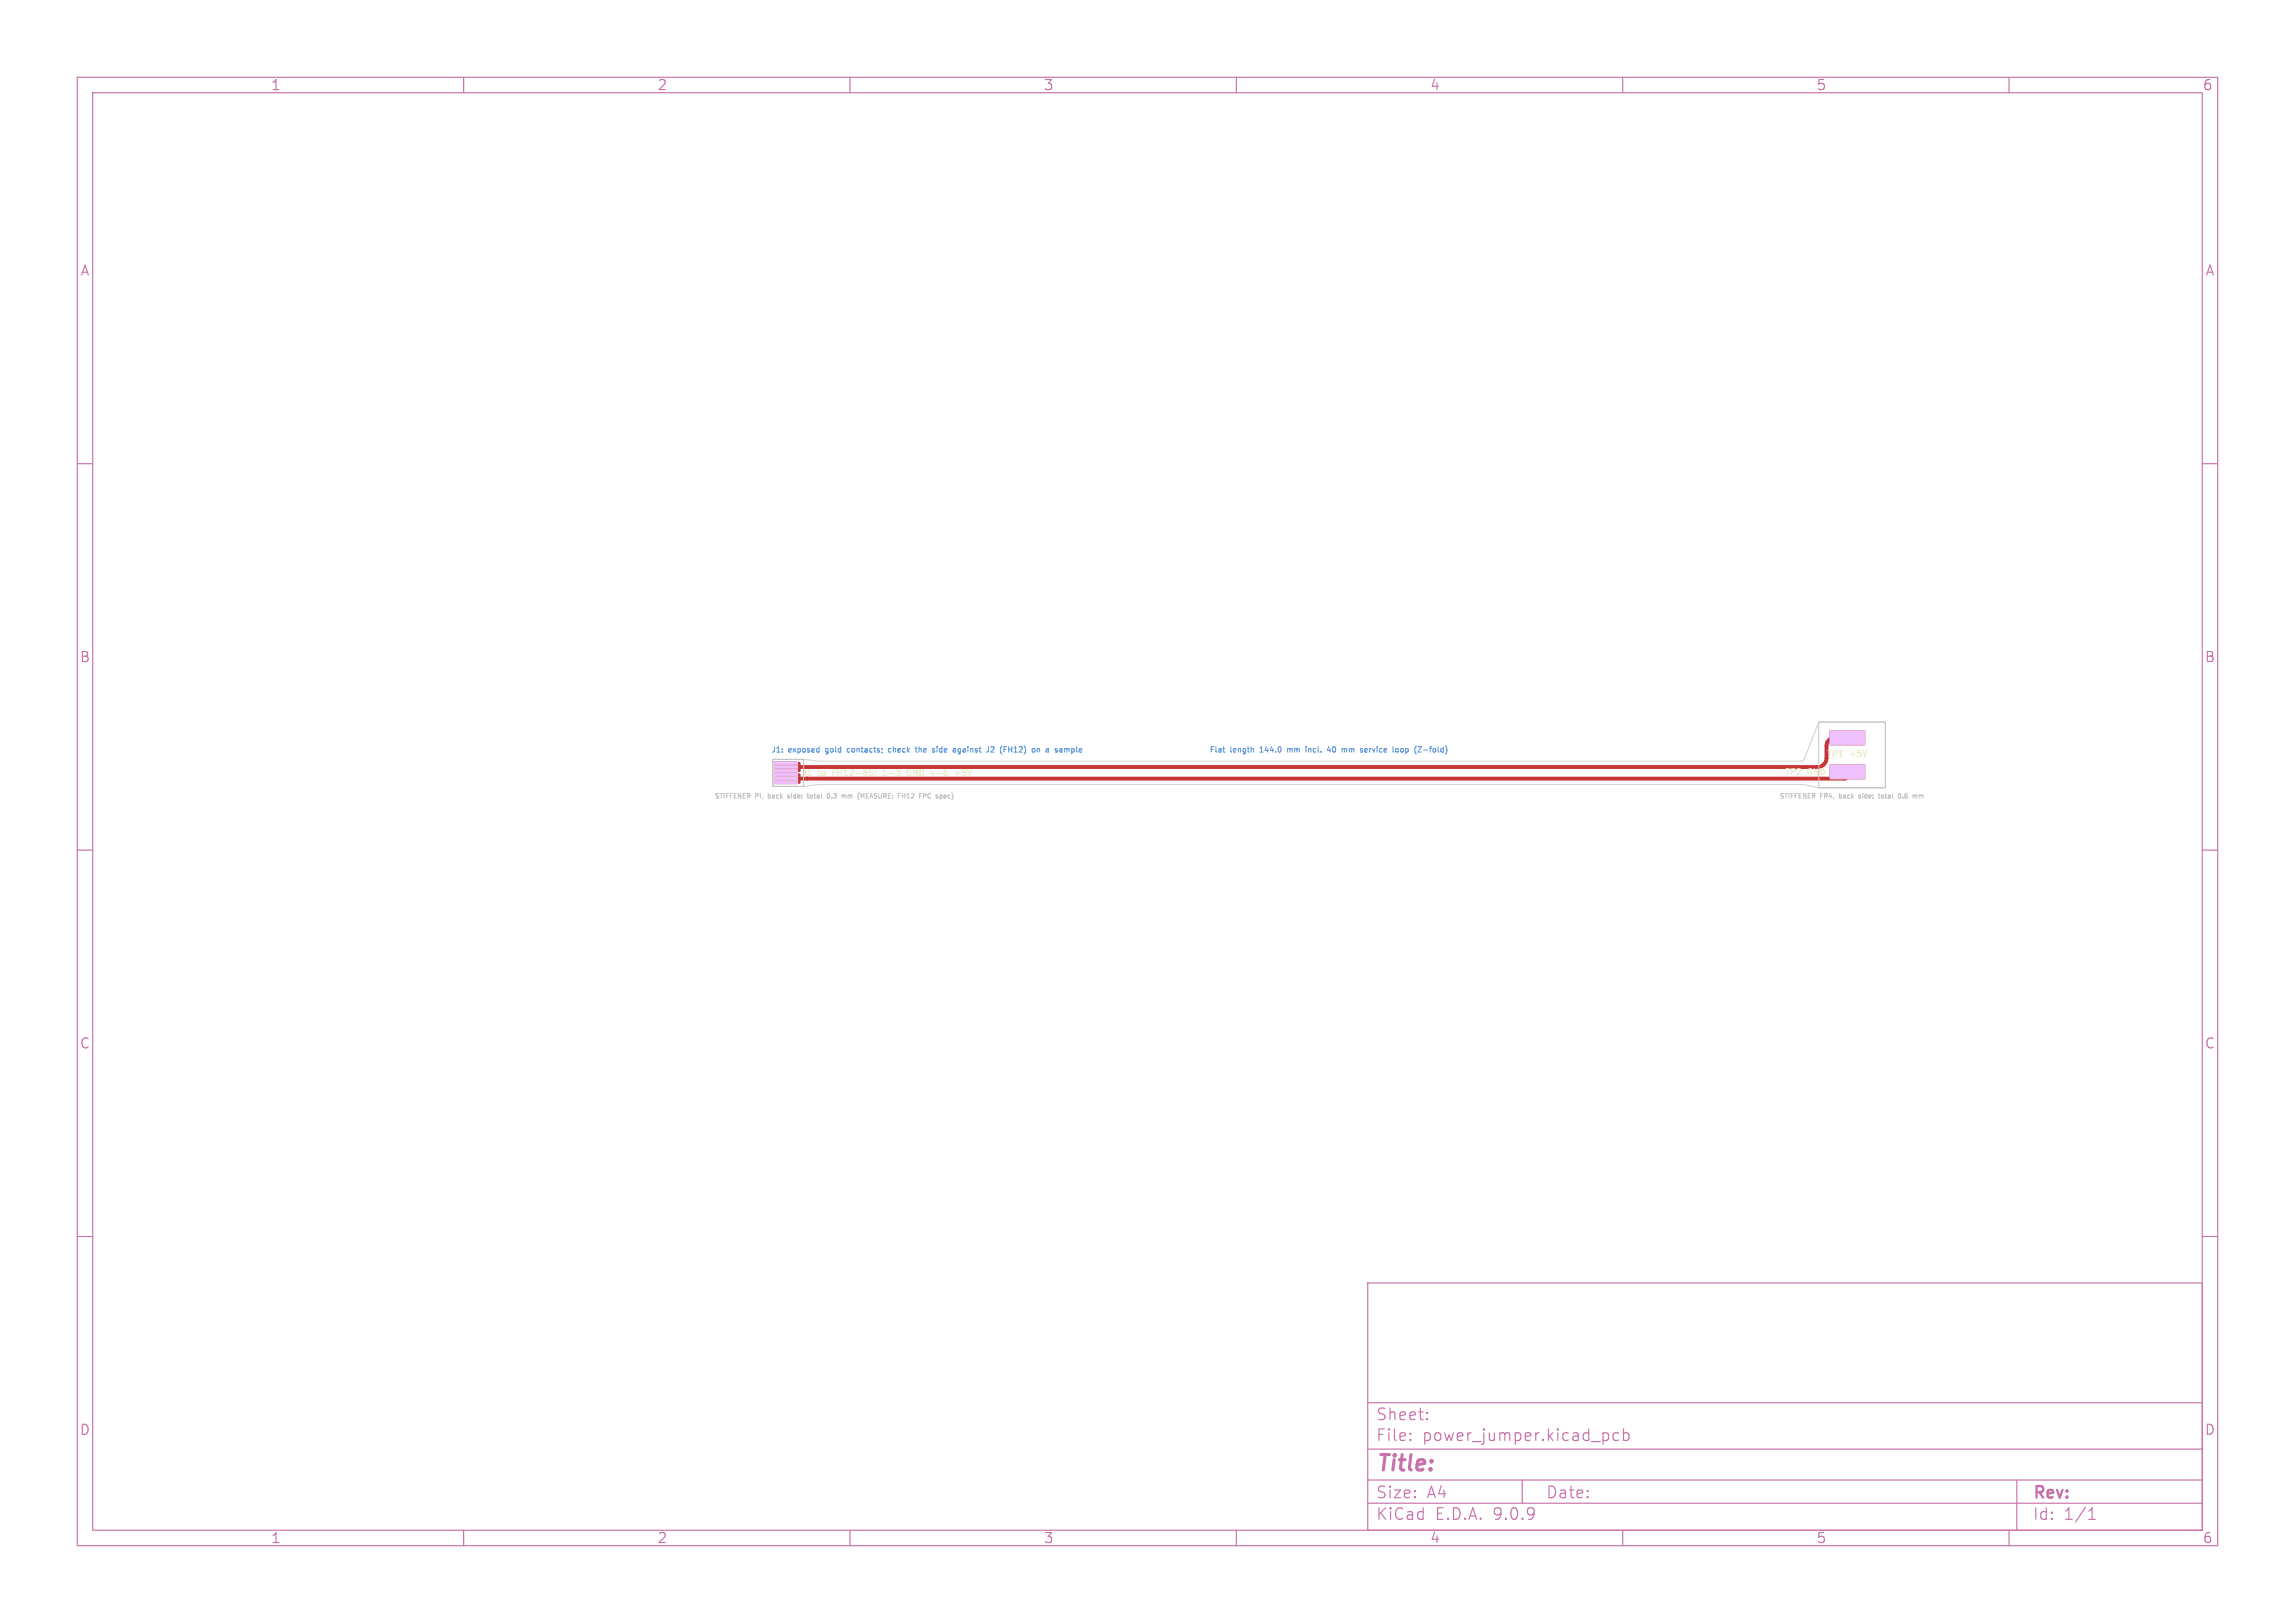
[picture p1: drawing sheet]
<svg xmlns="http://www.w3.org/2000/svg" width="297mm" height="210mm" viewBox="0 0 297 210" stroke-linecap="round" stroke-linejoin="round" font-family="sans-serif">
<defs><g id="words">
<text font-size="2.8" fill="#c872ab" x="178" y="190.9">Title:</text>
<g font-size="2.1" fill="#c872ab">
<text x="178" y="184">Sheet:</text>
<text x="178" y="186.7">File:</text>
<text x="184.1" y="186.7">power_jumper.kicad_pcb</text>
<text x="178" y="196.9">KiCad</text>
<text x="178" y="194.1">Size:</text>
<text x="184.7" y="194.1">A4</text>
<text x="185.7" y="196.9">E.D.A.</text>
<text x="193.3" y="196.9">9.0.9</text>
<text x="200" y="194.1">Date:</text>
<text x="263" y="194.3">Rev:</text>
<text x="263" y="196.9">Id:</text>
<text x="267.1" y="196.9">1/1</text>
</g>
<g font-size="1.8" fill="#c872ab">
<text x="35" y="11.9">1</text>
<text x="85" y="11.9">2</text>
<text x="135" y="11.9">3</text>
<text x="185" y="11.9">4</text>
<text x="235" y="11.9">5</text>
<text x="285" y="11.9">6</text>
<text x="10.3" y="35.9">A</text>
<text x="285.4" y="35.9">A</text>
<text x="10.3" y="85.9">B</text>
<text x="285.3" y="85.9">B</text>
<text x="10.3" y="135.9">C</text>
<text x="285.3" y="135.9">C</text>
<text x="10.3" y="185.9">D</text>
<text x="285.3" y="185.9">D</text>
<text x="35" y="199.9">1</text>
<text x="85" y="199.9">2</text>
<text x="135" y="199.9">3</text>
<text x="185" y="199.9">4</text>
<text x="235" y="199.9">5</text>
<text x="285" y="199.9">6</text>
</g>
<g font-size="1.1" fill="#f2eda1">
<text x="103.7" y="100.6">J1</text>
<text x="105.9" y="100.6">to</text>
<text x="107.8" y="100.6">FH12-6S:</text>
<text x="114.6" y="100.6">1-3</text>
<text x="117.9" y="100.6">GND 4-6</text>
<text x="124.5" y="100.6">+5V</text>
<text x="230.9" y="100.5">TP2</text>
<text x="233.9" y="100.5">GND</text>
<text x="236.4" y="98.1">TP1</text>
<text x="239.3" y="98.1">+5V</text>
</g>
<g font-size="1" fill="#5994dc">
<text x="99.8" y="97.5">J1:</text>
<text x="102" y="97.5">exposed</text>
<text x="107" y="97.5">gold</text>
<text x="109.9" y="97.5">contacts;</text>
<text x="115.4" y="97.5">check</text>
<text x="119.2" y="97.5">the</text>
<text x="121.5" y="97.5">side</text>
<text x="124.3" y="97.5">against</text>
<text x="128.9" y="97.5">J2</text>
<text x="130.8" y="97.5">(FH12)</text>
<text x="135.1" y="97.5">on</text>
<text x="137.1" y="97.5">a</text>
<text x="138.4" y="97.5">sample</text>
<text x="156.5" y="97.5">Flat</text>
<text x="159.2" y="97.5">length</text>
<text x="163.2" y="97.5">144.0</text>
<text x="166.9" y="97.5">mm</text>
<text x="169.5" y="97.5">incl.</text>
<text x="172.4" y="97.5">40</text>
<text x="174.5" y="97.5">mm</text>
<text x="177.1" y="97.5">service</text>
<text x="181.4" y="97.5">loop</text>
<text x="184.4" y="97.5">(Z-fold)</text>
</g>
<g font-size=".8" fill="#c2c2c2">
<text x="92.5" y="103.4">STIFFENER</text>
<text x="97.7" y="103.4">PI,</text>
<text x="99.5" y="103.4">back</text>
<text x="102.2" y="103.4">side:</text>
<text x="104.9" y="103.4">total</text>
<text x="107.6" y="103.4">0.3</text>
<text x="109.6" y="103.4">mm</text>
<text x="111.8" y="103.4">(MEASURE:</text>
<text x="117.2" y="103.4">FH12</text>
<text x="120.1" y="103.4">FPC</text>
<text x="122.4" y="103.4">spec)</text>
<text x="230.3" y="103.4">STIFFENER</text>
<text x="235.5" y="103.4">FR4,</text>
<text x="238.1" y="103.4">back</text>
<text x="240.8" y="103.4">side:</text>
<text x="243.5" y="103.4">total</text>
<text x="246.2" y="103.4">0.6</text>
<text x="248.3" y="103.4">mm</text>
</g>
</g></defs>
<g fill="none" stroke="#c872ab" stroke-width=".15">
<path d="M10 10h277v190h-277zM12 12h273v186h-273zM60 10v2M110 10v2M160 10v2M210 10v2M260 10v2M10 60h2M285 60h2M10 110h2M285 110h2M10 160h2"/>
<path d="M177 166h108v32h-108zM285 160h2M60 198v2M110 198v2M160 198v2M177 194.5h108M177 191.5h108M177 187.5h108M177 181.5h108M182.5 186.3h.1l-.1 .1M182.5 186.3v.1M182.5 185.5v.1"/>
<path d="M182.5 185.5h.1l-.1 .1M184.7 183.6v.1M184.7 183.6h-.1l.1 .1M184.7 182.8v.1M184.7 182.8h-.1l.1 .1M197 191.5v3M207.9 185.4l.3 .3v.4l-.3 .3M209.5 185.5l-.5-.1-.3 .3v.4l.2 .2 .1 .1 .5-.1M210 198v2M210.1 185.5l.4-.1 .3 .3v.4l-.1 .2-.2 .1-.4-.1M210.1 184.9v1.5M260 198v2"/>
<path d="M261 191.5v6.5M270.3 196.6h.9M270.3 195.5l.4-.4v1.5"/>
</g>
<g fill="#c83434" stroke="#c83434" stroke-width=".13">
<path d="M100.2 101.1h3v.3h-3z"/>
<path d="M100.2 100.6h3v.3h-3z"/>
<path d="M100.2 100.1h3v.3h-3z"/>
<path d="M100.2 99.6h3v.3h-3z"/>
<path d="M100.2 99.1h3v.3h-3z"/>
<path d="M100.2 98.6h3v.3h-3z"/>
<path d="M236.8 94.6h4.5v1.8h-4.5z"/>
<path d="M236.8 99h4.5v1.8h-4.5z"/>
</g>
<path d="M103 98.8h.5v1h-.5M103 99.3h.5M103 100.8h.5M103 100.3h.5v1h-.5" fill="none" stroke="#c83434" stroke-width=".3"/>
<path d="M239.1 99.9l-.1 .6-.3 .3h-134.3M239.1 95.5h-1.7a1 1 0 0 0-1 1v1.6a1.21 1.21 0 0 1-1.1 1.2h-131.8" fill="none" stroke="#c83434" stroke-width=".5"/>
<g fill="#efc1ff" stroke="#efc1ff" stroke-width=".13">
<path d="M100.2 101.1h3v.3h-3z"/>
<path d="M100.2 100.6h3v.3h-3z"/>
<path d="M100.2 100.1h3v.3h-3z"/>
<path d="M100.2 99.6h3v.3h-3z"/>
<path d="M100.2 99.1h3v.3h-3z"/>
<path d="M100.2 98.6h3v.3h-3z"/>
<path d="M236.8 94.6h4.5v1.8h-4.5z"/>
<path d="M236.8 99h4.5v1.8h-4.5z"/>
</g>
<path d="M112.8 99.6h.2M113.3 99.9h.1M114.3 99.8h-.1M117.6 99.6a.43 .43 0 0 0-.2 .4 .43 .43 0 0 0 .2 .4M123.9 99.8v.6M112.9 100l.1 .1-.1 .2M113.3 100.3v.1M114.2 100.4h.5M123.6 100.1h.6" fill="none" stroke="#f2eda1" stroke-width=".13"/>
<path d="M100.1 98.3h.2h3.7l2 .2h127.2l.2-.2 1.9-4.7 .2-.1 8.2-.1 .2 .1 .1 .2v7.9l-.1 .2-.2 .1h-8.3l-2.1-.4h-127.3l-2 .3h-3.7l-.2-.1-.1-.2v-3z" fill="none" stroke="#d0d2cd" stroke-width=".13"/>
<g fill="none" stroke="#5994dc" stroke-width=".13">
<path d="M105.9 96.9h.1M106 96.6v.7M106 97.3h-.1M109.7 96.9v.4M114.1 96.9v.1M114.2 97.3l-.1 .1M115.2 96.9l-.2 .1v.3h.2M118.4 96.9h.3M118.5 96.6v.6l.2 .1M120.8 97.1h.1l.1 .1-.3 .1M120.8 96.9h.1M123.6 96.9l.1 .1v.3"/>
<path d="M123.7 97.3h-.3M123.7 97l-.3 .1M124 97.5l.1 .1M124 96.9v.1v.3M127.9 96.6v.5l-.2 .2M128.6 96.7h-.4M128.6 96.9l-.4 .4h.4M129.9 96.6h.4M134.2 96.9h.3v.4M134.2 96.9v.4M136.5 97.3h.3M136.8 96.9h-.2l-.1 .1 .1 .1h.2"/>
<path d="M137.9 96.9l.2 .1M138.1 97v.3M138.2 96.9l-.1 .1M158.2 96.9h.3M158.4 97.3h.1M162.1 96.9l.1 .1v.3M169 96.6v.1M169 96.9v.4M171.9 96.6l-.1 .5h.4M172.1 96.9v.4M173.8 96.9l.2 .1M174 97v.3"/>
<path d="M174.2 96.9h-.1l-.1 .1M176.8 96.9l-.2 .1v.3h.2M176.9 97l-.3 .1M180.6 96.9h.1h.2v.4h-.3zM183.5 96.6h.4l-.4 .7h.4"/>
</g>
<g fill="none" stroke="#c2c2c2" stroke-width=".13">
<path d="M100 98.3h4v3.5h-4zM235.4 93.4h8.6v8.5h-8.6zM104.4 102.9h.3M104.5 102.7v.5l.2 .1M107.4 102.8l-.2-.1a.29 .29 0 0 0-.2 .3 .29 .29 0 0 0 .3 .2h.1M109 102.9l.2 .1M109.2 103v.3M109.4 102.9l-.2 .1M111.2 102.6l-.1 .1M111.6 103.1l-.2-.4v.6M116.8 102.7v.6M116.8 103h.3"/>
<path d="M119.5 102.7h.2l.1 .1v.2h-.3M122.2 102.9v.3M122.4 103l-.2 .1M243.1 102.9h.2M243.1 102.7v.5l.2 .1M246 102.8l-.1-.1a.29 .29 0 0 0-.3 .3 .29 .29 0 0 0 .3 .2h.1M247.6 102.9l.2 .1M247.8 103v.3M248.1 102.9l-.3 .1"/>
</g>
<use href="#words"/>
</svg>
